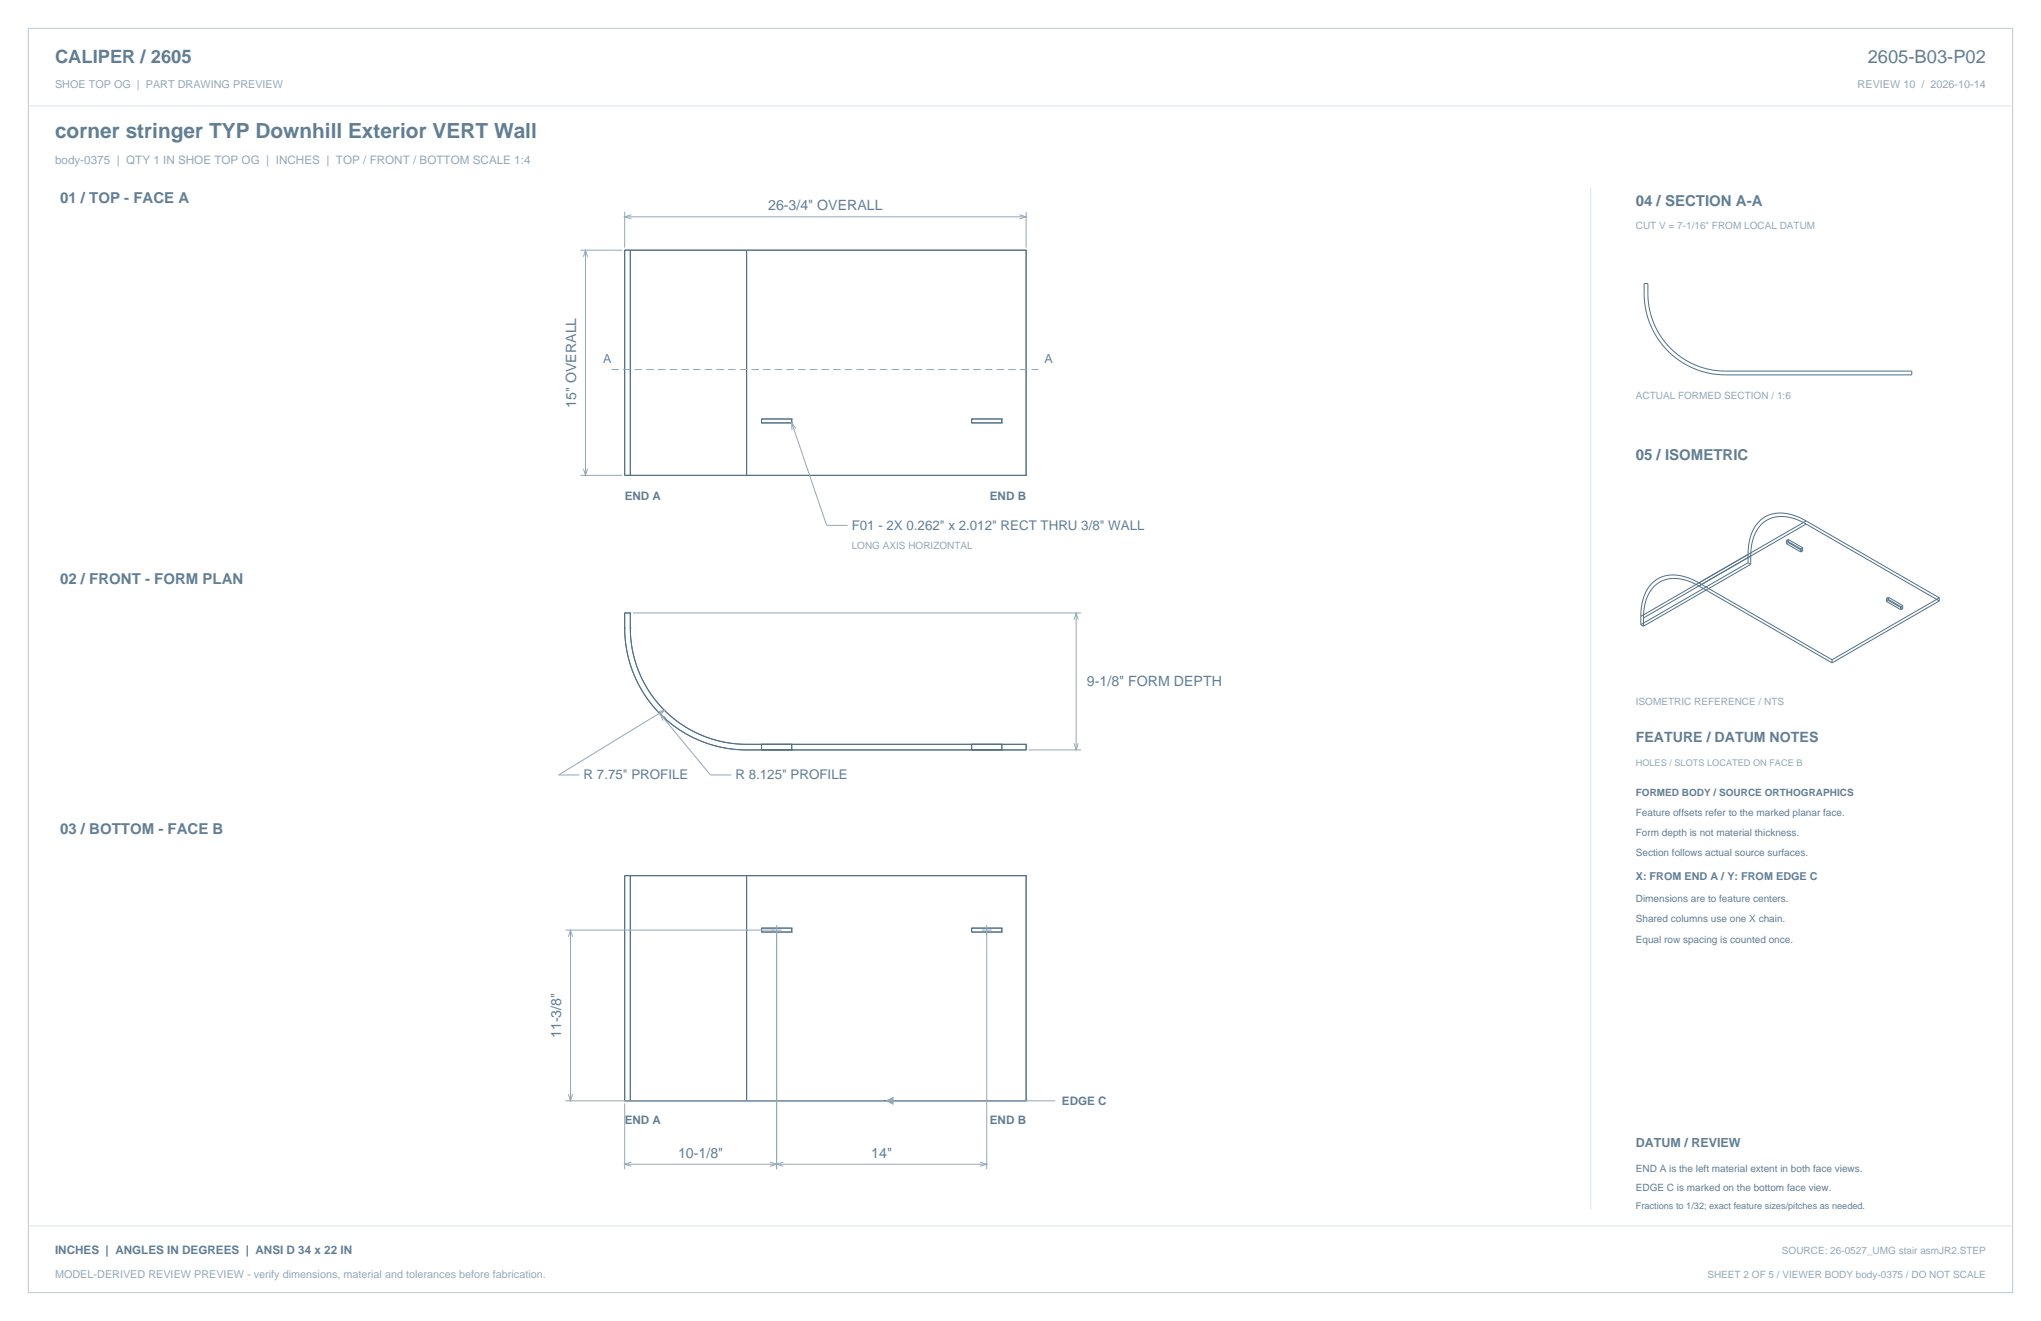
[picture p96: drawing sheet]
<svg xmlns="http://www.w3.org/2000/svg" width="864mm" height="559mm" viewBox="0 0 864 559" stroke-linecap="round" stroke-linejoin="round" font-family="sans-serif">
<defs><g id="words">
<text font-size="8.8" fill="#617e94" x="23.3" y="58.2">corner stringer TYP Downhill Exterior VERT Wall</text>
<g font-size="7.8" fill="#617e94">
<text x="23.3" y="26.8">CALIPER / 2605</text>
<text x="790.3" y="26.8">2605-B03-P02</text>
</g>
<g font-size="6.3" fill="#617e94">
<text x="25.4" y="86.1">01 / TOP - FACE A</text>
<text x="692.1" y="87.1">04 / SECTION A-A</text>
<text x="692.1" y="194.4">05 / ISOMETRIC</text>
<text x="25.4" y="246.9">02 / FRONT - FORM PLAN</text>
<text x="25.4" y="352.8">03 / BOTTOM - FACE B</text>
</g>
<g font-size="6" fill="#617e94">
<text x="325" y="88.9">26-3/4&quot; OVERALL</text>
<text x="243.9" y="172.5" transform="rotate(-90 243.9 172.5)">15&quot; OVERALL</text>
<text x="459.9" y="290">9-1/8&quot; FORM DEPTH</text>
<text x="692.1" y="314">FEATURE / DATUM NOTES</text>
<text x="237.5" y="439.1" transform="rotate(-90 237.5 439.1)">11-3/8&quot;</text>
<text x="286.9" y="489.7">10-1/8&quot;</text>
<text x="368.7" y="489.7">14&quot;</text>
</g>
<g font-size="5.6" fill="#617e94">
<text x="360.4" y="224">F01 - 2X 0.262&quot; x 2.012&quot; RECT THRU 3/8&quot; WALL</text>
<text x="246.9" y="329.6">R 7.75&quot; PROFILE</text>
<text x="311.2" y="329.6">R 8.125&quot; PROFILE</text>
</g>
<g font-size="5.3" fill="#617e94">
<text x="255.1" y="153.5">A</text>
<text x="441.9" y="153.5">A</text>
<text x="692.1" y="485.1">DATUM / REVIEW</text>
</g>
<text font-size="4.9" fill="#93a8b9" x="23.3" y="69.5">body-0375 | QTY 1 IN SHOE TOP OG | INCHES | TOP / FRONT / BOTTOM SCALE 1:4</text>
<g font-size="4.9" fill="#617e94">
<text x="264.3" y="211.3">END A</text>
<text x="418.8" y="211.3">END B</text>
<text x="449.4" y="467.4">EDGE C</text>
<text x="264.3" y="475.5">END A</text>
<text x="418.8" y="475.5">END B</text>
<text x="23.3" y="530.6">INCHES | ANGLES IN DEGREES | ANSI D 34 x 22 IN</text>
</g>
<g font-size="4.6" fill="#93a8b9">
<text x="23.3" y="37">SHOE TOP OG | PART DRAWING PREVIEW</text>
<text x="786" y="37">REVIEW 10 / 2026-10-14</text>
<text x="23.3" y="540.5">MODEL-DERIVED REVIEW PREVIEW - verify dimensions, material and tolerances before fabrication.</text>
</g>
<text font-size="4.6" fill="#617e94" x="692.1" y="372.2">X: FROM END A / Y: FROM EDGE C</text>
<g font-size="4.2" fill="#93a8b9">
<text x="692.1" y="97">CUT V = 7-1/16&quot; FROM LOCAL DATUM</text>
<text x="692.1" y="168.8">ACTUAL FORMED SECTION / 1:6</text>
<text x="360.4" y="232.1">LONG AXIS HORIZONTAL</text>
<text x="692.1" y="298.1">ISOMETRIC REFERENCE / NTS</text>
<text x="754" y="530.6">SOURCE: 26-0527_UMG stair asmJR2.STEP</text>
<text x="722.4" y="540.5">SHEET 2 OF 5 / VIEWER BODY body-0375 / DO NOT SCALE</text>
</g>
<g font-size="4.2" fill="#617e94">
<text x="692.1" y="336.9">FORMED BODY / SOURCE ORTHOGRAPHICS</text>
<text x="692.1" y="345.4">Feature offsets refer to the marked planar face.</text>
<text x="692.1" y="353.8">Form depth is not material thickness.</text>
<text x="692.1" y="362.3">Section follows actual source surfaces.</text>
<text x="692.1" y="381.4">Dimensions are to feature centers.</text>
<text x="692.1" y="390.2">Shared columns use one X chain.</text>
<text x="692.1" y="399">Equal row spacing is counted once.</text>
<text x="692.1" y="495.7">END A is the left material extent in both face views.</text>
<text x="692.1" y="503.8">EDGE C is marked on the bottom face view.</text>
</g>
<text font-size="3.9" fill="#93a8b9" x="692.1" y="323.8">HOLES / SLOTS LOCATED ON FACE B</text>
<text font-size="3.9" fill="#617e94" x="692.1" y="511.5">Fractions to 1/32; exact feature sizes/pitches as needed.</text>
</g></defs>
<path d="M12 12h839.6v534.8h-839.6z" fill="none" stroke="#b8cad8" stroke-width=".42"/>
<path d="M12 44.8h839.6M673.1 79.4v432.1M12 518.6h839.6" fill="none" stroke="#dbe5ed" stroke-width=".42"/>
<g fill="none" stroke="#536f85" stroke-width=".42">
<path d="M264.3 105.8h51.6M264.3 105.8h2.4M264.3 105.8v95.3M266.7 105.8h49.2M266.7 105.8v95.3M315.9 105.8h118.3v95.3h-118.3M315.9 105.8v95.3M695.7 119.9h1.6v4.3a32.8 32.8 0 0 0 32.8 32.8h78.8v1.6h-78.8a34.4 34.4 0 0 1-34.4-34.4zM322.2 177.2h12.8v1.7h-12.8zM411.1 177.2h12.8v1.7h-12.8zM264.3 201.1h51.6M264.3 201.1h2.4"/>
<path d="M266.7 201.1h49.2M739.6 238l-45.3 26.2M739.6 238l1.2 .7M740.8 235.2l-45.4 26.2M740.8 235.2v3.5M740.8 238.7l-45.4 26.2M755.9 228.7l6.1 3.5M755.9 228.7v1.3M755.9 230l6.1 3.5M756.7 228.2l-.8 .5M756.7 228.2v1.3M756.7 229.5l-.8 .5"/>
<path d="M756.7 229.5l6 3.5M756.7 228.2l6 3.5M762 232.2v1.3M762.7 233l-.7 .5M762.7 231.7v1.3M762.7 231.7l-.7 .5M764.2 221.7a16.4 16.4 0 0 0-17-1.4 16.8 16.8 0 0 0-6.4 14.9M764.2 220.4a17.4 17.4 0 0 0-17.4-1.8 17.4 17.4 0 0 0-7.2 16v3.4M764.2 220.4l-69.9 40.4M764.2 220.4l56.4 32.5M764.2 221.7l56.4 32.5M764.2 221.7l-45.4 26.2"/>
<path d="M264.3 259.3h2.4v6.3a49.2 49.2 0 0 0 49.2 49.3h118.3v2.3h-118.3a51.6 51.6 0 0 1-51.6-51.6zM718.8 247.9a16.4 16.4 0 0 0-16.9-1.4 16.8 16.8 0 0 0-6.5 14.9M718.8 247.9l56.4 32.5M798.2 253.1l6.1 3.5M798.2 253.1v1.3M798.2 254.4l6.1 3.5M799 252.7v1.3M799 252.7l-.8 .4M799 254l6.1 3.5M799 254l-.8 .4M799 252.7l6.1 3.5M804.3 256.6v1.3"/>
<path d="M805.1 256.2v1.3M805.1 257.5l-.8 .4M805.1 256.2l-.8 .4M820.6 254.2l-45.4 26.2M820.6 252.9v1.3M820.6 252.9l-45.4 26.2M694.3 260.8a17.4 17.4 0 0 1 7.2-16 17.4 17.4 0 0 1 17.3 1.8l56.4 32.5M694.3 264.2l1.1 .7M694.3 260.8v3.4M695.4 261.4v3.5M775.2 279.1v1.3M322.2 314.9v2.3"/>
<path d="M335 314.9v2.3M411.1 314.9v2.3M423.9 314.9v2.3M264.3 370.4h51.6M264.3 370.4v95.3M264.3 370.4h2.4M266.7 370.4h49.2M266.7 370.4v95.3M315.9 370.4v95.3M315.9 370.4h118.3v95.3h-118.3M322.2 392.6h12.8v1.7h-12.8zM411.1 392.6h12.8v1.7h-12.8z"/>
<path d="M264.3 465.7h51.6M264.3 465.7h2.4M266.7 465.7h49.2"/>
</g>
<g fill="none" stroke="#93a8b9" stroke-width=".42">
<path d="M264.3 89.6v15.2M264.3 91.7h169.9M267.1 90.8l-2.8 .9 2.8 .9M431.4 90.8l2.8 .9-2.8 .9M434.2 89.6v15.2M245.6 105.8h17.7M246.9 108.7l.8-2.9 .9 2.9M247.7 105.8v95.3M335 178.9l14.8 43.3h8.8M246.9 198.3l.8 2.8 .9-2.8M336.7 181.3l-1.7-2.4 .1 3M245.6 201.1h17.7"/>
<path d="M267.8 259.3h189.7M455.3 259.3v57.9M454.5 262.1l.8-2.8 .9 2.8M278.2 301.2l2.9-.8-1.9 2.3M279.4 302.1l21.2 25.7h8.8M281.1 300.4l-44.7 27.4h8.8M281.9 303.7l-2.5-1.6 1.1 2.8M435.2 317.2h22.3M454.5 314.4l.8 2.8 .9-2.8M239.3 393.4h91.4M240.5 396.3l.9-2.9 .9 2.9M241.4 393.4v72.3"/>
<path d="M328.6 391.3v103.3M415.4 393.4h4.2M417.5 391.3v103.3M239.3 465.7h134.7M240.5 462.8l.9 2.9 .9-2.9M264.3 466.7v27.9M375 465.7h71.5M264.3 492.5h153.2M267.1 491.6l-2.8 .9 2.8 .9M325.8 491.6l2.8 .9-2.8 .9M331.4 491.6l-2.8 .9 2.8 .9M414.7 491.6l2.8 .9-2.8 .9"/>
</g>
<path d="M258.7 156.3h180.8" fill="none" stroke="#93a8b9" stroke-width=".42" stroke-dasharray="3.2 1.8" stroke-linecap="butt"/>
<path d="M375 465.7l2.9-1.4v2.8z" fill="#93a8b9" stroke="#93a8b9" stroke-width=".42"/>
<use href="#words"/>
</svg>
